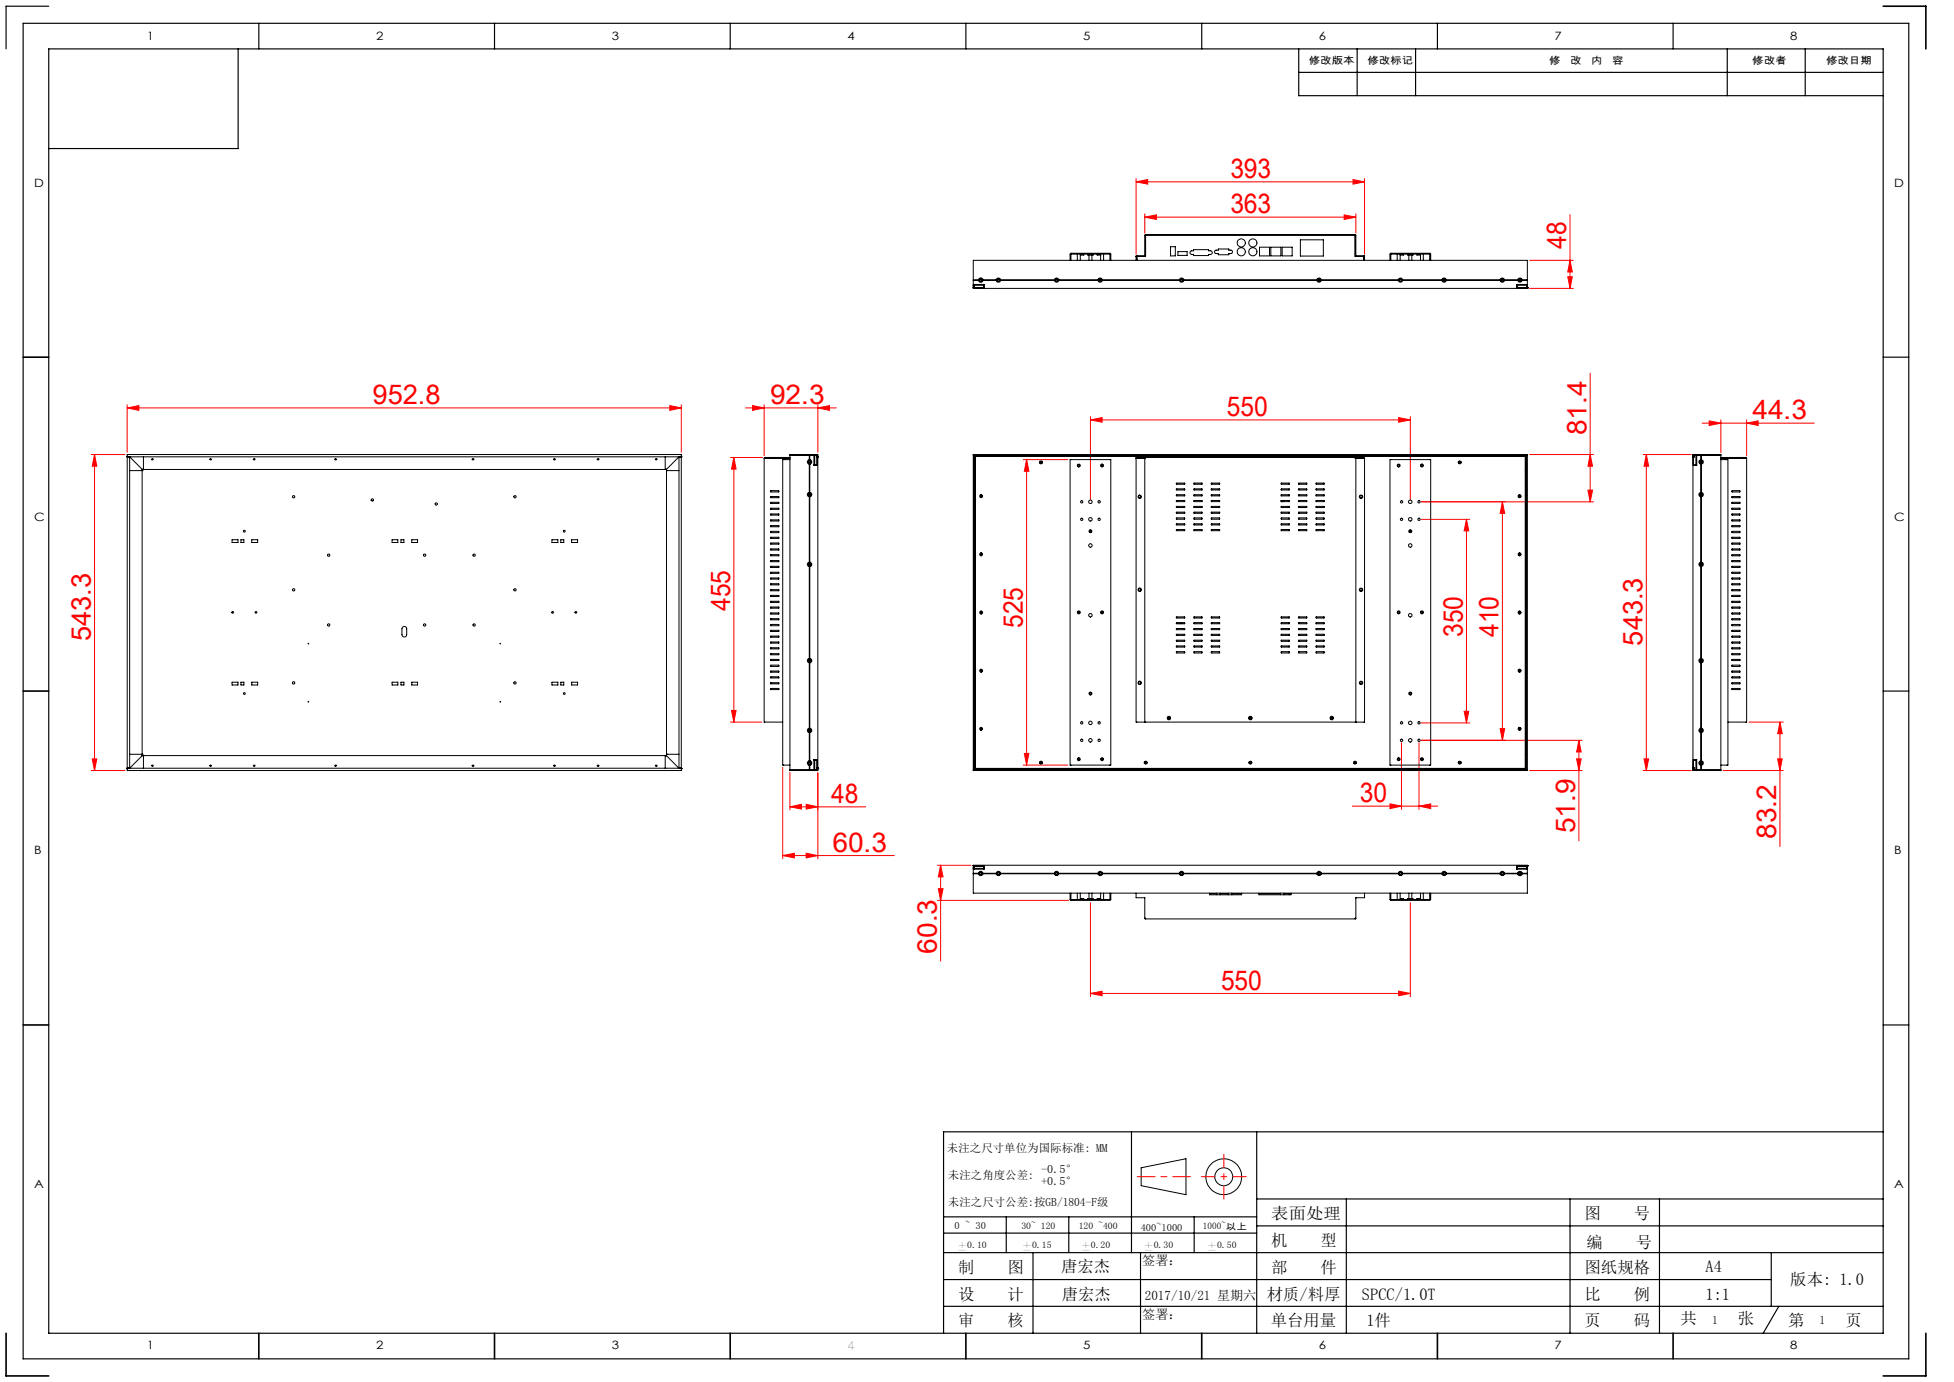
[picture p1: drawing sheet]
<svg xmlns="http://www.w3.org/2000/svg" width="420mm" height="297mm" viewBox="0 0 420 297" stroke-linecap="round" stroke-linejoin="round" font-family="sans-serif">
<defs><g id="words">
<g font-size="5.9" fill="#f00">
<text x="264.5" y="38.2">393</text>
<text x="264.5" y="45.8">363</text>
<text x="336.7" y="53.5" transform="rotate(-90 336.7 53.5)">48</text>
<text x="80.1" y="86.8">952.8</text>
<text x="165.5" y="86.8">92.3</text>
<text x="263.7" y="89.4">550</text>
<text x="341" y="93.5" transform="rotate(-90 341 93.5)">81.4</text>
<text x="376.7" y="90.1">44.3</text>
<text x="156.9" y="131.3" transform="rotate(-90 156.9 131.3)">455</text>
<text x="19.5" y="137.8" transform="rotate(-90 19.5 137.8)">543.3</text>
<text x="219.9" y="134.9" transform="rotate(-90 219.9 134.9)">525</text>
<text x="314.4" y="136.9" transform="rotate(-90 314.4 136.9)">350</text>
<text x="322.1" y="136.9" transform="rotate(-90 322.1 136.9)">410</text>
<text x="353.1" y="138.8" transform="rotate(-90 353.1 138.8)">543.3</text>
<text x="178.7" y="172.5">48</text>
<text x="292.3" y="172.4">30</text>
<text x="338.6" y="179.1" transform="rotate(-90 338.6 179.1)">51.9</text>
<text x="178.9" y="183">60.3</text>
<text x="381.8" y="180.3" transform="rotate(-90 381.8 180.3)">83.2</text>
<text x="201.4" y="204.9" transform="rotate(-90 201.4 204.9)">60.3</text>
<text x="262.4" y="212.7">550</text>
</g>
<g font-size="3.5">
<text x="273.3" y="262">表面处理</text>
<text x="340.6" y="262">图</text>
<text x="351.2" y="262">号</text>
<text x="273.3" y="267.8">机</text>
<text x="283.8" y="267.8">型</text>
<text x="341" y="268.2">编</text>
<text x="351.6" y="268.2">号</text>
<text x="205.9" y="273.5">制</text>
<text x="216.5" y="273.5">图</text>
<text x="228.1" y="273.4">唐宏杰</text>
<text x="273.3" y="273.5">部</text>
<text x="283.8" y="273.5">件</text>
<text x="340.6" y="273.7">图纸规格</text>
<text x="366.6" y="273.3">A4</text>
<text x="205.9" y="279.3">设</text>
<text x="216.5" y="279.3">计</text>
<text x="228.2" y="279.3">唐宏杰</text>
<text x="272.3" y="279.3">材质/料厚</text>
<text x="292.7" y="279.4">SPCC/1.0T</text>
<text x="340.6" y="279.5">比</text>
<text x="351.2" y="279.5">例</text>
<text x="366.6" y="279.4">1:1</text>
<text x="384.8" y="276.2">版本: 1.0</text>
<text x="205.9" y="285.1">审</text>
<text x="216.5" y="285.1">核</text>
<text x="273.1" y="285.1">单台用量</text>
<text x="293.7" y="285.1">1件</text>
<text x="340.6" y="285.1">页</text>
<text x="351.2" y="285.1">码</text>
<text x="361.2" y="284.6">共</text>
<text x="373.5" y="284.6">张</text>
<text x="384.3" y="285.1">第</text>
<text x="396.7" y="285.1">页</text>
</g>
<g font-size="2.8">
<text x="245.5" y="271.9">签署：</text>
<text x="246.1" y="279.3">2017/10/21 星期六</text>
<text x="245.5" y="283.4">签署：</text>
</g>
<g font-size="2.5">
<text x="31.6" y="8.5">1</text>
<text x="80.8" y="8.5">2</text>
<text x="131.5" y="8.5">3</text>
<text x="182.2" y="8.5">4</text>
<text x="232.8" y="8.5">5</text>
<text x="283.5" y="8.5">6</text>
<text x="334.1" y="8.5">7</text>
<text x="384.8" y="8.5">8</text>
<text x="7.3" y="40.1">D</text>
<text x="407.1" y="40.1">D</text>
<text x="7.3" y="111.9">C</text>
<text x="407.1" y="111.9">C</text>
<text x="7.3" y="183.6">B</text>
<text x="407.1" y="183.6">B</text>
<text x="203.5" y="247.6">未注之尺寸单位为国际标准: MM</text>
<text x="7.3" y="255.4">A</text>
<text x="203.7" y="253.4">未注之角度公差:</text>
<text x="223.8" y="252.1">-0.5°</text>
<text x="223.8" y="254.6">+0.5°</text>
<text x="407.1" y="255.4">A</text>
<text x="203.7" y="259.2">未注之尺寸公差:按GB/1804-F级</text>
<text x="368" y="284.6">1</text>
<text x="391.1" y="284.5">1</text>
<text x="31.6" y="290">1</text>
<text x="80.8" y="290">2</text>
<text x="131.5" y="290">3</text>
<text x="182.1" y="290.1">4</text>
<text x="232.8" y="290">5</text>
<text x="283.5" y="290">6</text>
<text x="334.1" y="290">7</text>
<text x="384.8" y="290">8</text>
</g>
<g font-size="2.1">
<text x="281.3" y="13.7">修改版本</text>
<text x="293.9" y="13.7">修改标记</text>
<text x="333" y="13.7">修</text>
<text x="337.5" y="13.7">改</text>
<text x="342" y="13.7">内</text>
<text x="346.5" y="13.7">容</text>
<text x="376.6" y="13.7">修改者</text>
<text x="392.5" y="13.7">修改日期</text>
<text x="205.2" y="264.1">0 ~ 30</text>
<text x="245.2" y="264.6">400~1000</text>
</g>
<g font-size="2">
<text x="205.7" y="268.2">+0.10</text>
<text x="219.5" y="264.1">30~ 120</text>
<text x="219.7" y="268.2">+0.15</text>
<text x="231.9" y="264.1">120 ~400</text>
<text x="232.3" y="268.2">+0.20</text>
<text x="245.8" y="268.2">+0.30</text>
<text x="258.6" y="264.1">1000~以上</text>
<text x="259.4" y="268.2">+0.50</text>
</g>
</g></defs>
<g fill="none" stroke="#000" stroke-width=".21">
<path d="M245.3 251l9.6-2v7.7l-9.6-1.9z"/>
<circle cx="263" cy="252.9" r="1.92"/>
<circle cx="263.1" cy="252.9" r="3.8"/>
</g>
<g fill="none" stroke="#f00" stroke-width=".21">
<path d="M244.2 39.1l2.5-.5v1zM244.2 38.4v16.2M244.2 39.1h49.1M290.8 38.6l2.5 .5-2.5 .5zM293.3 38.4v16.2M246.1 46.7l2.5-.5v1zM246.1 46v4.1M246.1 46.7h45.3M288.9 46.2l2.5 .5-2.5 .5zM291.4 46v4.1M328.8 55.9h9.4M337 59.5h1l-.5 2.5z"/>
<path d="M337.5 55.9l.5 2.6h-1zM337.5 46.1v15.9M328.8 62h9.4M19.6 97.7h7.2M20.3 97.7l.5 2.5h-1zM20.3 97.7v67.9M27.3 87.7l2.5-.5v1zM27.3 87.7h119.1M27.3 87v10.2M144 87.2l2.4 .5-2.4 .5zM146.4 87v10.2M157 98.3h6.9"/>
<path d="M157.7 98.3l.5 2.5h-1zM157.7 98.3v56.9M160.2 87.7h19.6M161.7 87.2l2.6 .5-2.6 .5zM164.3 87v11M175.8 87.7l2.5-.5v1zM175.8 87v10.2M220 98.8h9.5M220.7 98.8l.5 2.5h-1zM220.7 98.8v65.6M234.4 90.2l2.5-.5v1zM234.4 89.5v17.8"/>
<path d="M234.4 90.2h68.7M300.6 89.7l2.5 .5-2.5 .5zM303.1 89.5v17.8M328.8 97.7h13.7M341.8 97.7l.5 2.5h-1zM341.8 80.2v27.6M353.2 97.7h10.3M353.9 97.7l.5 2.5h-1zM353.9 97.7v67.9M365.9 90.9h24.1M367.4 90.4l2.5 .5-2.5 .5zM369.9 90.2v7.1"/>
<path d="M375.4 90.9l2.5-.5v1zM375.4 90.2v7.8M305.5 107.8h37M305.5 111.6h10.4M315.2 111.6l.5 2.5h-1zM315.2 111.6v43.8M322.9 107.8l.5 2.5h-1zM322.9 107.8v51.3M341.3 105.3h1l-.5 2.5zM157 155.2h6.8M157.2 152.7h1l-.5 2.5zM301.2 159.6v14.4"/>
<path d="M305 159.6v14.4M305.5 159.1h34.6M305.5 155.4h10.4M314.7 152.9h1l-.5 2.5zM322.4 156.6h1l-.5 2.5zM339.4 159.1l.5 2.5h-1zM339.4 159.1v21.6M375.9 155.2h7.4M382.6 155.2l.5 2.5h-1zM382.6 155.2v26.7M19.6 165.6h7.2M19.8 163.1h1l-.5 2.5z"/>
<path d="M168.2 164.9v19.7M169.8 173.4l2.5-.5v1zM169.8 166v8.1M169.8 173.4h16.3M173.3 172.9l2.5 .5-2.5 .5zM175.8 166.1v18.5M220 164.4h9.5M220.2 161.9h1l-.5 2.5zM290.7 173.2h18.3M298.8 172.8l2.4 .4-2.4 .6zM305 173.2l2.5-.4v1zM328.8 165.6h11.3"/>
<path d="M338.9 163.1h1l-.5 2.5zM353.2 165.6h10.3M353.4 163.1h1l-.5 2.5zM370.4 165.6h12.9M382.1 163.1h1l-.5 2.5zM168.2 183.9l2.5-.5v1zM168.2 183.9h24M173.3 183.4l2.5 .5-2.5 .5zM201.5 193.5h28.2M201.5 185.9h7.2M201.7 191h1l-.5 2.5zM202.2 185.9l.5 2.6h-1z"/>
<path d="M202.2 185.9v20.6M234.4 194v20.2M303.1 194v20.2M234.4 213.5l2.5-.5v1zM234.4 213.5h68.7M300.6 213l2.5 .5-2.5 .5z"/>
</g>
<g fill="none" stroke="#000" stroke-width=".25">
<path d="M5 5h405.3v287h-405.3zM10.5 1.3h-9.2v9.2M10.5 10.5h394.3v276h-394.3zM51.2 10.5v21.4h-40.7M55.6 5v5.5M106.3 5v5.5M157 5v5.5M207.6 5v5.5M258.3 5v5.5M279.2 15.6h125.6M279.2 10.5v10.1h125.6M291.7 10.5v10.1"/>
<path d="M304.3 10.5v10.1M309 5v5.5M359.6 5v5.5M371.3 10.5v10.1M388 10.5v10.1M404.8 76.8h5.5M404.8 148.5h5.5M404.8 220.3h5.5M243.2 243.2v26M270.1 243.2v43.3M270.1 257.7h134.7M289.4 257.7v28.8"/>
<path d="M337.5 257.7v28.8M356.7 257.7v28.8M404.8 243.2h-202v43.3M202.8 269.2h202M202.8 275h177.9M202.8 261.5h67.3M202.8 265h67.3M216.3 261.5v7.7M222 269.2v17.3M229.7 261.5v7.7M245.1 269.2v17.3M256.7 261.5v7.7"/>
<path d="M270.1 263.5h134.7M380.7 269.2v11.5M202.8 280.7h202M382.3 280.7l-3.3 5.8"/>
</g>
<g fill="none" stroke="#000" stroke-width=".35">
<path d="M404.8 1.3h9.1v9.2M5 76.8h5.5M5 148.5h5.5M5 220.3h5.5M1.3 286.5v9.2h9.2M55.6 286.5v5.5M106.3 286.5v5.5M157 286.5v5.5M207.6 286.5v5.5M258.3 286.5v5.5M309 286.5v5.5M359.6 286.5v5.5"/>
<path d="M413.9 286.5v9.2h-9.1"/>
</g>
<path d="M263.1 248.1v9.6M267.9 252.9h-9.7" fill="none" stroke="#f00" stroke-width=".21" stroke-dasharray="30.5 1.3 1.3 1.3" stroke-dashoffset="27.6"/>
<path d="M244.5 252.9h11.4" fill="none" stroke="#f00" stroke-width=".21" stroke-dasharray="30.5 1.3 1.3 1.3" stroke-dashoffset="26.7"/>
<g fill="#f00">
<path d="M234.4 213.5l2.5-.5v1zM300.6 213l2.5 .5-2.5 .5z"/>
<path d="M305 173.2l2.5-.4v1zM298.8 172.8l2.4 .4-2.4 .6z"/>
<path d="M300.6 89.7l2.5 .5-2.5 .5zM234.4 90.2l2.5-.5v1z"/>
<path d="M375.4 90.9l2.5-.5v1zM367.4 90.4l2.5 .5-2.5 .5zM175.8 87.7l2.5-.5v1zM161.7 87.2l2.6 .5-2.6 .5z"/>
<path d="M169.8 173.4l2.5-.5v1zM173.3 172.9l2.5 .5-2.5 .5z"/>
<path d="M27.3 87.7l2.5-.5v1zM144 87.2l2.4 .5-2.4 .5z"/>
<path d="M288.9 46.2l2.5 .5-2.5 .5zM246.1 46.7l2.5-.5v1zM290.8 38.6l2.5 .5-2.5 .5zM244.2 39.1l2.5-.5v1z"/>
<path d="M173.3 183.4l2.5 .5-2.5 .5zM168.2 183.9l2.5-.5v1z"/>
<path d="M341.3 105.3h1l-.5 2.5zM341.8 97.7l.5 2.5h-1z"/>
<path d="M220.2 161.9h1l-.5 2.5zM220.7 98.8l.5 2.5h-1z"/>
<path d="M201.7 191h1l-.5 2.5zM202.2 185.9l.5 2.6h-1z"/>
<path d="M322.9 107.8l.5 2.5h-1zM322.4 156.6h1l-.5 2.5zM315.2 111.6l.5 2.5h-1zM314.7 152.9h1l-.5 2.5zM339.4 159.1l.5 2.5h-1zM338.9 163.1h1l-.5 2.5z"/>
<path d="M382.6 155.2l.5 2.5h-1zM382.1 163.1h1l-.5 2.5zM157.7 98.3l.5 2.5h-1zM157.2 152.7h1l-.5 2.5z"/>
<path d="M353.9 97.7l.5 2.5h-1zM353.4 163.1h1l-.5 2.5z"/>
<path d="M20.3 97.7l.5 2.5h-1zM19.8 163.1h1l-.5 2.5z"/>
<path d="M337.5 55.9l.5 2.6h-1zM337 59.5h1l-.5 2.5z"/>
</g>
<g fill="none" stroke="#000" stroke-width=".21">
<path d="M214.4 59.9h.4M226.9 59.9h.4M230 55.9v-1.3l.2-.2h8.4l.2 .2v1.3M230.2 55.9v-1.3h8.3l.1 1.3M231.6 54.6v1.3M232.2 54.6v1.3M232.9 54.6v.2h-.7M233.8 54.6v.2h1.1v-.2M234.1 54.8v1.1M234.7 54.8v1.1M235.8 54.6v.2h.8M236.3 59.9h.4"/>
<path d="M236.6 54.6v1.3M237.2 54.6v1.3M244.2 55.9v-.9h1.9v-4.6h45.3v4.6h1.9v.9M244.4 55.1v.8M244.4 55.1l-.1 .8M244.4 55l-.2 .2M246.2 55l-.2 .1M246.2 50.5h.1M246.2 50.6v4.5h-1.8M246.2 50.6h45.1M246.2 50.5v.2M246.2 50.5v.1"/>
<path d="M251.6 53h1v2h-1zM253.2 54.1h2v.8h-2zM253.8 59.9h.4M255.9 54l.6-.1v-.2h3.3v.2h.4a.39 .39 0 0 1 .4 .4 .39 .39 0 0 1-.4 .4h-.4v.2h-3.3v-.2l-.6-.1-.1-.2zM261.1 53.9l.2-.1h.6v-.3h2.2v.3h.4a.37 .37 0 0 1 .4 .3 .37 .37 0 0 1-.4 .4h-.4v.2h-2.2v-.2l-.8-.2zM270.7 53.1h2.2v1.9h-2.2zM273.2 53.1h2.1v1.9h-2.1zM275.6 53.1h2.1v1.9h-2.1zM279.5 51.5h4.9v3.5h-4.9zM283.4 59.9h.3M291.3 50.5v4.6h1.9v.8M291.3 50.5v.1"/>
<path d="M291.3 50.6v4.4l.2 .1M293.1 55.1v.8M293.2 55l.1 .2M298.8 55.9v-1.3l.1-.2h8.5l.1 .2v1.3M298.9 55.9v-1.3h8.4v1.3M300.3 54.6v1.3M300.8 59.9h.4M301 54.6v1.3M301.7 54.6v.2h-.7M302.6 54.6v.2h1.1v-.2M302.8 54.8v1.1M303.5 54.8v1.1"/>
<path d="M304.6 54.6v.2h.7M305.3 54.6v1.3M305.9 54.6v1.3M310.2 59.9h.4M322.7 59.9h.4M209.2 61.8h.1M209.2 60.1v.2M209.2 60.1v-4.2h119.1v4.2M209.2 60.3v1.7h119.1v-1.7M209.2 61.5h.2v.3M209.2 60.1h1.1M209.2 60.3h1.2"/>
<path d="M209.2 61.1h2.3v.8l-2.3-.1M209.3 61.5v.3M209.3 61.1v.1M209.4 61.1l-.2 .2h2.2M210.3 60.3a.48 .48 0 0 0 .5 .4 .48 .48 0 0 0 .5-.4M210.3 60.1h.1M210.3 60.1a.48 .48 0 0 1 .5-.4 .48 .48 0 0 1 .5 .4M210.4 60.1v.2M210.4 60.3h.1M210.5 60.3a.32 .32 0 0 0 .3 .2 .32 .32 0 0 0 .3-.2M210.5 60.1a.32 .32 0 0 1 .3-.2 .32 .32 0 0 1 .3 .2M210.5 60.1v.2"/>
<path d="M210.5 60.1h-.1M210.5 60.1h.1M211.1 60.1v.2M211.1 60.1h.1M211.2 60.1v.2M211.2 60.1h2.9M211.2 60.3h3M211.2 60.3h-.1M211.4 61.2v.6M211.4 61.5h.1M214.1 60.1h.1M214.1 60.3a.46 .46 0 0 0 .5 .3 .46 .46 0 0 0 .5-.3"/>
<path d="M214.1 60.1a.46 .46 0 0 1 .5-.3 .46 .46 0 0 1 .5 .3M214.2 60.1v.2M214.2 60.3h.1M214.3 60.3a.32 .32 0 0 0 .3 .2 .32 .32 0 0 0 .3-.2M214.3 60.1a.32 .32 0 0 1 .3-.2 .32 .32 0 0 1 .3 .2M214.3 60.1h.1M214.3 60.1v.2M214.3 60.1h-.1M214.6 60.5h.1M214.9 60.1v.2M214.9 60.1h.1M215 60.1v.2"/>
<path d="M215 60.1h11.7M215 60.3h11.7M215 60.3h-.1M226.7 60.3h.1M226.7 60.3a.46 .46 0 0 0 .4 .3 .46 .46 0 0 0 .5-.3M226.7 60.1a.46 .46 0 0 1 .4-.3 .46 .46 0 0 1 .5 .3M226.7 60.1v.2M226.8 60.3a.32 .32 0 0 0 .3 .2 .32 .32 0 0 0 .3-.2M226.8 60.1a.32 .32 0 0 1 .3-.2 .32 .32 0 0 1 .3 .2M226.8 60.1h.1M226.8 60.1v.2M226.8 60.1h-.1"/>
<path d="M227 60.5h.2M227.4 60.1v.2M227.4 60.1h.1M227.5 60.3h.1M227.5 60.1v.2M227.5 60.1h8.5M227.5 60.3h-.1M227.6 60.3h8.4M236 60.3a.46 .46 0 0 0 .5 .3 .46 .46 0 0 0 .4-.3M236 60.1h.1M236 60.1a.46 .46 0 0 1 .5-.3 .46 .46 0 0 1 .4 .3M236 60.1v.2"/>
<path d="M236 60.3h.2M236.2 60.3a.32 .32 0 0 0 .3 .2 .32 .32 0 0 0 .3-.2M236.2 60.1a.32 .32 0 0 1 .3-.2 .32 .32 0 0 1 .3 .2M236.2 60.1h.1M236.2 60.1v.2M236.2 60.1h-.2M236.4 60.5h.1M236.8 60.1v.2M236.8 60.1h.1M236.9 60.1v.2M236.9 60.1h.1M236.9 60.3h16.6"/>
<path d="M236.9 60.3h-.1M236.9 60.1h16.6M253.5 60.3a.46 .46 0 0 0 .5 .3 .46 .46 0 0 0 .4-.3M253.5 60.1h.1M253.5 60.1a.46 .46 0 0 1 .5-.3 .46 .46 0 0 1 .4 .3M253.5 60.1v.2M253.5 60.3h.2M253.7 60.3a.32 .32 0 0 0 .3 .2 .32 .32 0 0 0 .3-.2M253.7 60.1a.32 .32 0 0 1 .3-.2 .32 .32 0 0 1 .3 .2M253.7 60.1h.1M253.7 60.1v.2M253.7 60.1h-.2"/>
<path d="M253.9 60.5h.1M254.3 60.1v.2M254.3 60.1h.1M254.4 60.1v.2M254.4 60.1h.1M254.4 60.3h28.7M254.4 60.3h-.1M254.4 60.1h28.7M283.1 60.3a.46 .46 0 0 0 .4 .3 .46 .46 0 0 0 .5-.3M283.1 60.1a.46 .46 0 0 1 .4-.3 .46 .46 0 0 1 .5 .3M283.1 60.1v.2M283.1 60.3h.1"/>
<path d="M283.2 60.3a.29 .29 0 0 0 .3 .2 .29 .29 0 0 0 .3-.2M283.2 60.1a.29 .29 0 0 1 .3-.2 .29 .29 0 0 1 .3 .2M283.2 60.1v.2M283.2 60.1h-.1M283.5 60.5h.1M283.8 60.1h.1M283.8 60.1h.2M283.8 60.1v.2M284 60.1v.2M284 60.1h16.6M284 60.3h16.6M284 60.3h-.2"/>
<path d="M300.6 60.3a.46 .46 0 0 0 .4 .3 .46 .46 0 0 0 .5-.3M300.6 60.1a.46 .46 0 0 1 .4-.3 .46 .46 0 0 1 .5 .3M300.6 60.1v.2M300.6 60.3h.1M300.7 60.3a.29 .29 0 0 0 .3 .2 .29 .29 0 0 0 .3-.2M300.7 60.1a.29 .29 0 0 1 .3-.2 .29 .29 0 0 1 .3 .2M300.7 60.1v.2M300.7 60.1h-.1M301 60.5h.1M301.3 60.1v.2M301.3 60.1h.1M301.4 60.1v.2"/>
<path d="M301.4 60.1h8.6M301.4 60.3h8.6M301.4 60.3h-.1M310 60.3a.46 .46 0 0 0 .4 .3 .46 .46 0 0 0 .5-.3M310 60.1a.46 .46 0 0 1 .4-.3 .46 .46 0 0 1 .5 .3M310 60.1v.2M310 60.3h.1M310.1 60.3a.32 .32 0 0 0 .3 .2 .32 .32 0 0 0 .3-.2M310.1 60.1a.32 .32 0 0 1 .3-.2 .32 .32 0 0 1 .3 .2M310.1 60.1h.1M310.1 60.1v.2M310.1 60.1h-.1"/>
<path d="M310.4 60.5h.1M310.7 60.1h.1M310.7 60.1v.2M310.8 60.1v.2M310.8 60.1h11.6M310.8 60.3h11.7M310.8 60.3h-.1M322.4 60.3a.46 .46 0 0 0 .5 .3 .46 .46 0 0 0 .5-.3M322.4 60.1h.1M322.4 60.1a.46 .46 0 0 1 .5-.3 .46 .46 0 0 1 .5 .3M322.5 60.1v.2M322.5 60.3h.1"/>
<path d="M322.6 60.3a.32 .32 0 0 0 .3 .2 .32 .32 0 0 0 .3-.2M322.6 60.1a.32 .32 0 0 1 .3-.2 .32 .32 0 0 1 .3 .2M322.6 60.1v.2M322.6 60.1h-.1M322.9 60.5h.1M323.2 60.1v.2M323.2 60.1h.1M323.3 60.1v.2M323.3 60.1h3M323.3 60.3h3M323.3 60.3h-.1M326 61.5h.1"/>
<path d="M326.1 61.2v.6M326.2 60.3a.46 .46 0 0 0 .5 .3 .46 .46 0 0 0 .5-.3M326.2 60.1a.46 .46 0 0 1 .5-.3 .46 .46 0 0 1 .5 .3M326.3 60.1v.2M326.3 60.3h.1M326.4 60.3a.29 .29 0 0 0 .3 .2 .29 .29 0 0 0 .3-.2M326.4 60.1a.29 .29 0 0 1 .3-.2 .29 .29 0 0 1 .3 .2M326.4 60.1v.2M326.4 60.1h-.1M327 60.1v.2M327 60.1h.1M327.1 60.1v.2"/>
<path d="M327.1 60.1h1.2M327.1 60.3h1.2M327.1 60.3h-.1M328.1 61.1l.2 .2h-2.2M328.2 61.1v.1M328.2 61.5v.3M328.3 61.8h.1M328.3 60.1v.2M328.3 61.5h-.2v.3M328.3 61.1l-2.3 .1v.7l2.3-.1M27.3 98.2h.6v66.8h-.6M27.3 98v.1"/>
<path d="M27.3 98.2h.1M27.3 97.7h119.1v67.9h-119.1zM27.3 98.2h119.1M27.4 98.2h.1M27.7 98.2h.1M27.8 98.2h.1M27.9 98.2l2.7 2.7M30.8 98.2v2.7M32.6 98.7l.3-.1a.18 .18 0 0 1-.2 .3 .17 .17 0 0 1-.1-.2zM54.4 98.7l.4-.1a.18 .18 0 0 1-.2 .3 .17 .17 0 0 1-.2-.2zM71.9 98.7l.3-.1a.17 .17 0 0 1-.1 .3 .17 .17 0 0 1-.2-.2zM143 98.2v2.7"/>
<path d="M145.9 98.2l-2.6 2.7M146 98.2h.1M146.1 98.2h.1M146.2 98.2h.1M146.4 98.2h.1M146.4 98.2h-.5v66.8h.5M146.4 98v.1M164.3 98.5v56.7h3.9M164.3 98.5h.1M164.4 98.3l-.1 .2M164.4 98.5h.1M164.4 98.3h5.4"/>
<path d="M164.4 98.5h5.4M164.4 98.5h4.4M164.4 98.3v.2M168.8 98.5h.1M168.8 98.5h1M168.8 98.3v.5M169.8 98.8h-1.6v65.6h1.6M169.8 97.8h5.1M173.9 99a.32 .32 0 0 0-.2 .3 .32 .32 0 0 0 .2 .3M173.9 99h.1M173.9 99.6h.1M173.9 99.6l.1 .1"/>
<path d="M174 99.7v.1M174 98.8a.48 .48 0 0 0-.5 .5 .48 .48 0 0 0 .5 .5M174 99.7h.1M174 98.8h.1M174 99.6h.1M174 99h.1M174 97.8v1M174 99.8v6M174 98.8l-.1 .2M174.1 98.8a.48 .48 0 0 1 .4 .5 .48 .48 0 0 1-.4 .5M174.1 97.8v1M174.1 99.7v6.2"/>
<path d="M174.1 98.8v.2M174.1 99a.32 .32 0 0 1 .2 .3 .32 .32 0 0 1-.2 .3M174.1 99.6v.1M174.9 97.7v2.3h.8l-.1-2.3M174.9 97.9l.2-.2v2.2M175 99.9h.6M175 97.8h-.1M175.3 97.7v.2h.3M175.3 97.8h.4M175.3 99.9v.1M175.6 98.2h.1M175.7 98.2h.1"/>
<path d="M175.7 98.2l.1-.5h-6v67.9h6v-.4M175.7 98.1v.1M175.7 98v.1M175.7 98.1h.1M175.7 98.2v66.8M209.2 97.8h119.1M209.2 97.7h119.1v67.9h-119.1zM209.4 97.8v67.7M209.4 97.9h.1M209.5 98h118.5v67.3h-118.5zM209.7 98.1h118.1v67h-118.1zM212.7 97.9v.2"/>
<path d="M223.4 99.3h.2M223.4 99.4h.2M223.6 99.3v.1M223.6 99.4h.3M223.6 99.3l.1-.1 .2 .1M223.9 99.3v.1M223.9 99.3h.1M223.9 99.4h.1M230 98.8h8.8v65.6h-8.8zM244.2 98.5h2M246.1 98.3v56.9M246.2 98.3v.2h-2"/>
<path d="M291.3 98.3v.2h2M291.3 98.5h2M291.4 98.3v56.9M298.8 98.8h8.7v65.6h-8.7zM313.4 99.3h.1M313.4 99.4h.1M313.5 99.3v.1M313.5 99.4h.4M313.5 99.3l.2-.1 .2 .1M313.9 99.3v.1M313.9 99.3h.2M313.9 99.4h.2"/>
<path d="M324.8 97.9v.2M328 97.9h.1M328.1 97.8v67.7M364 98.2h.1M364 98.2l-.1-.5h6v67.9h-6v-.4M364 97.7v.5M364 97.8h.3M364 98.2v66.8M364 97.7v.1M364 99.9h.7v.1M364.3 97.7v.2h-.3v2.1M364.3 99.9v.1"/>
<path d="M364.6 97.8h.2M364.7 97.8h5.2M364.7 97.7v2.3h-.7v-1.8M364.7 97.9l-.2-.2v2.2M365.5 99a.32 .32 0 0 0-.2 .3 .32 .32 0 0 0 .2 .3M365.5 99.6l.1 .1M365.5 99h.1M365.5 99.6h.1M365.6 99.7v.1M365.6 99.7h.1M365.6 98.8a.48 .48 0 0 0-.4 .5 .48 .48 0 0 0 .4 .5M365.6 98.8h.1"/>
<path d="M365.6 99h.2M365.6 99.6h.2M365.6 97.8v1M365.6 99.8v6M365.6 98.8l-.1 .2M365.7 98.8a.48 .48 0 0 1 .4 .5 .48 .48 0 0 1-.4 .5M365.7 97.8v1M365.7 99.7v6.2M365.7 98.8l.1 .2M365.8 99a.34 .34 0 0 1 0 .6M365.8 99.6l-.1 .1M369.9 98.8h1.5v65.6h-1.5"/>
<path d="M369.9 98.5h5.5M369.9 98.3h5.3M369.9 98.5h5.3M370.8 98.3v.5M375.2 98.5h.1M375.2 98.3l.2 .2M375.2 98.3v.2M375.4 98.5v56.7h-4M27.9 101.1h2.7M30.6 101.1h.1M30.6 100.9v61.5M30.6 100.9h.2"/>
<path d="M30.8 100.9h.1M30.8 100.9h112.2M49.9 116h1.3v.6h-1.3zM51.8 116h.6v.6h-.6zM54.1 116h1.3v.6h-1.3zM79.8 107.6h.5M84.3 116h1.2v.6h-1.2zM86.2 116h.6v.6h-.6zM88.5 116h1.2v.6h-1.2zM118.6 116h1.3v.6h-1.3zM120.5 116h.7v.6h-.7zM122.9 116h1.2v.6h-1.2z"/>
<path d="M143 100.9h.1M143 100.9h.3M143.3 101.1h.1M143.3 101.1h2.6M143.3 100.9v61.5M165.6 119.3l1.7-.1 .2 .2h-1.8zM165.6 118h1.8l.1 .1-1.8 .1zM165.6 115.5h1.8l.1 .1-1.8 .1zM165.6 114.3l1.7-.1 .2 .2-1.8 .1zM165.6 113h1.8l.1 .1-1.8 .1zM165.6 111.8l1.8-.1 .1 .2-1.8 .1zM165.6 106.8l1.8-.1 .1 .2-1.8 .1z"/>
<path d="M165.6 105.5l1.7-.1 .2 .2-1.8 .1zM165.6 116.7h1.7l.2 .2h-1.8zM165.6 110.5h1.8l.1 .1-1.8 .1zM165.6 109.3l1.8-.1 .1 .2-1.8 .1zM165.6 108l1.7-.1 .2 .2-1.8 .1zM173.9 106a.29 .29 0 0 0-.2 .3 .29 .29 0 0 0 .2 .3M173.9 106.6l.1 .1M173.9 106.6h.1M174 105.9h.1M174 105.8v.1M174 105.8a.46 .46 0 0 0-.5 .5 .46 .46 0 0 0 .5 .4M174 106.7h.1"/>
<path d="M174 106h.1M174 106.1h.1M174 106.4h.1M174 106.1v.3M174 106v.1M174 106.4v.2M174 106.7v14.2M174 105.9l-.1 .1M174 106h-.1M174.1 105.8a.46 .46 0 0 1 .4 .5 .46 .46 0 0 1-.4 .4M174.1 106.7h.1M174.1 106.1v.3"/>
<path d="M174.1 106v.1M174.1 106.4v.2M174.1 106.7v14.2M174.1 105.9v.1M174.1 106a.29 .29 0 0 1 .2 .3 .29 .29 0 0 1-.2 .3M174.1 106.6h-.1M174.1 106.6v.1M209.4 101.1h.3M210.8 106.5h.2M210.8 119.3h.2M210.8 106.8h.2M210.8 119h.2"/>
<path d="M210.8 106.5v.3M210.8 119v.3M210.8 106.3v.2M210.8 106.8v.1M210.8 118.8v.2M210.8 119.3v.1M211 106.5v.3M211 119v.3M211 106.3v.2M211 106.8v.1M211 118.8v.2M211 119.3v.1"/>
<path d="M252.8 103.9h1.9l-.1 .2h-1.7zM252.8 106.4h1.9l-.1 .2h-1.7zM252.8 108.9h1.9l-.1 .2h-1.7zM252.8 111.4l.1-.1h1.7l.1 .1-.1 .2h-1.7zM252.8 112.7h1.9l-.1 .1h-1.7zM252.8 105.1h1.8l.1 .1-1.8 .1zM252.8 110.1h1.8l.1 .1-1.8 .1zM252.9 107.6h1.7l.1 .1-1.8 .1zM252.9 113.8h1.7l.1 .1-1.8 .1zM256.6 112.6h1.8v.1l-1.8 .1zM256.6 110.1h1.8v.1l-1.8 .1zM256.6 107.6h1.8v.1l-1.8 .1z"/>
<path d="M256.6 106.4l1.8-.1v.2l-1.8 .1zM256.6 105.1h1.7l.1 .1-1.8 .1zM256.6 103.9l1.8-.1v.2l-1.8 .1zM256.6 113.8h1.7l.1 .2h-1.8zM256.6 108.8h1.8v.2l-1.7 .1zM256.7 111.3h1.6l.1 .2-1.7 .1zM260.3 105.1h1.8l.1 .1-1.8 .1zM260.3 103.9l1.8-.1 .1 .2-1.8 .1zM260.3 106.4l1.8-.1 .1 .2-1.8 .1zM260.3 107.6h1.8l.1 .1-1.8 .1zM260.3 111.4l1.8-.1 .1 .2-1.7 .1zM260.3 112.6h1.8l.1 .1-1.8 .1z"/>
<path d="M260.3 113.8h1.8l.1 .2h-1.8zM260.4 108.8h1.7l.1 .2-1.7 .1-.2-.1zM260.4 110.1h1.7l.1 .1-1.8 .1zM275.3 113.8h1.8l.1 .2h-1.8zM275.3 111.4l1.8-.1 .1 .2-1.8 .1zM275.3 106.4l1.8-.1 .1 .2-1.8 .1zM275.3 103.9l1.8-.1 .1 .2-1.8 .1zM275.3 105.1h1.8l.1 .1-1.8 .1zM275.3 107.6h1.8l.1 .1-1.8 .1zM275.3 112.6h1.8l.1 .1-1.8 .1zM275.4 108.8h1.7l.1 .2-1.8 .1zM275.4 110.1h1.7l.1 .1-1.8 .1z"/>
<path d="M275.4 107.6l.2 .1 .2-.1M276 107.6l-.3 .2-.4-.1M279.1 112.6l1.9 .1-.1 .1h-1.7zM279.1 110.1h1.8l.1 .1-1.8 .1zM279.1 107.6h1.8l.1 .1-1.8 .1zM279.1 105.1h1.7l.2 .1-1.8 .1zM279.1 103.9h1.9l-.1 .2h-1.7zM279.1 106.4h1.9l-.1 .2h-1.7zM279.1 111.4l1.7-.1 .2 .1-.2 .2h-1.6zM279.1 113.8h1.7l.2 .1-1.8 .1zM279.2 108.8l1.8 .1-.2 .2h-1.6zM282.8 108.9l1.8-.1 .1 .2-1.8 .1z"/>
<path d="M282.8 103.9l1.8-.1 .1 .2-1.8 .1zM282.8 105.1h1.8l.1 .1-1.8 .1zM282.8 110.1h1.8l.1 .1-1.8 .1zM282.9 113.8h1.7l.1 .2h-1.8zM282.9 106.4l1.7-.1 .1 .2-1.8 .1zM282.9 107.6h1.7l.1 .1-1.8 .1zM282.9 112.6h1.7l.1 .1-1.8 .1zM282.9 111.3h1.7l.1 .2-1.8 .1zM326.6 106.5h.1M326.6 106.8h.1M326.6 119h.1M326.6 119.3h.1"/>
<path d="M326.6 106.5v.3M326.6 119v.3M326.6 106.3v.2M326.6 106.8v.1M326.6 118.8v.2M326.6 119.3v.1M326.7 106.5v.3M326.7 119v.3M326.7 106.3v.2M326.7 106.8v.1M326.7 118.8v.2M326.7 119.3v.1"/>
<path d="M327.8 101.1h.3M365.5 106a.29 .29 0 0 0-.2 .3 .29 .29 0 0 0 .2 .3M365.5 106.6l.1 .1M365.5 106.6h.1M365.6 106.7h.1M365.6 105.8v.1M365.6 105.8a.46 .46 0 0 0-.4 .5 .46 .46 0 0 0 .4 .4M365.6 105.9h.1M365.6 106h.2M365.6 106.4h.1M365.6 106.1h.1M365.6 106.1v.3"/>
<path d="M365.6 106v.1M365.6 106.4v.2M365.6 106.7v14.2M365.6 105.9l-.1 .1M365.6 106h-.1M365.7 106.7h.1M365.7 105.8a.46 .46 0 0 1 .4 .5 .46 .46 0 0 1-.4 .4M365.7 106.1v.3M365.7 106v.1M365.7 106.4v.2M365.7 106.7v14.2M365.7 105.9l.1 .1"/>
<path d="M365.8 106a.31 .31 0 0 1 .1 .3 .31 .31 0 0 1-.1 .3M365.8 106.6h-.2M365.8 106.6l-.1 .1M372.2 119.2h1.7l.2 .2h-1.8zM372.2 118h1.8l.1 .1-1.8 .1zM372.2 116.7h1.7l.2 .2h-1.8zM372.2 115.5h1.8l.1 .1-1.8 .1zM372.2 114.3l1.7-.1 .2 .2-1.8 .1zM372.2 113h1.8l.1 .1-1.8 .1zM372.2 111.8l1.8-.1 .1 .2-1.8 .1zM372.2 110.5h1.8l.1 .1-1.8 .1zM372.2 109.3l1.8-.1 .1 .2-1.8 .1z"/>
<path d="M372.2 108l1.7-.1 .2 .2-1.8 .1zM372.2 106.7h1.8l.1 .2-1.8 .1zM372.2 105.5l1.7-.1 .2 .2-1.8 .1zM66.2 138.3h.2zM86.5 134.8a.51 .51 0 0 1 .6-.1 .51 .51 0 0 1 .3 .4v1.3a.51 .51 0 0 1-.5 .5 .51 .51 0 0 1-.5-.5zM165.6 126.8l1.8-.1 .1 .2-1.8 .1zM165.6 128l1.7-.1 .2 .2-1.8 .1zM165.6 129.3l1.8-.1 .1 .2-1.8 .1zM165.6 130.5h1.8l.1 .1-1.8 .1zM165.6 131.8l1.8-.1 .1 .2-1.8 .1zM165.6 133h1.8l.1 .1-1.8 .1zM165.6 135.5h1.8l.1 .1-1.8 .1z"/>
<path d="M165.6 136.8l1.7-.1 .2 .2h-1.8zM165.6 138h1.8l.1 .1-1.8 .1zM165.6 139.3l1.8-.1 .1 .2h-1.8zM165.6 124.3l1.8-.1 .1 .2-1.8 .1zM165.6 123h1.8l.1 .1-1.8 .1zM165.6 121.8l1.8-.1 .1 .2-1.8 .1zM165.6 120.5h1.8l.1 .1-1.8 .1zM165.6 134.2h1.7l.2 .2-1.8 .1zM165.6 125.5l1.7-.1 .2 .2-1.8 .1zM173.9 121a.32 .32 0 0 0-.2 .3 .32 .32 0 0 0 .2 .3M173.9 121h.1M173.9 121.6h.1"/>
<path d="M173.9 121.6l.1 .1M174 120.9h.1M174 121.7v.1M174 120.8a.48 .48 0 0 0-.5 .5 .48 .48 0 0 0 .5 .5M174 121.7h.1M174 121.6h.1M174 121h.1M174 121.1h.1M174 121.4h.1M174 121.1v.3M174 121v.1M174 121.4v.2"/>
<path d="M174 121.8v19.7M174 120.9l-.1 .1M174.1 120.8a.48 .48 0 0 1 .4 .5 .48 .48 0 0 1-.4 .5M174.1 121.1v.3M174.1 121v.1M174.1 121.4v.2M174.1 121.7v19.8M174.1 120.9v.1M174.1 121a.32 .32 0 0 1 .2 .3 .32 .32 0 0 1-.2 .3M174.1 121.6v.1M210.8 131.8h.2M210.8 131.5h.2"/>
<path d="M210.8 131.5v.3M210.8 131.3v.2M210.8 131.8v.1M211 131.5v.3M211 131.3v.2M211 131.8v.1M252.8 132.7h1.9l-.1 .1h-1.7zM252.8 135.2h1.9l-.1 .1h-1.7zM252.8 137.7h1.9l-.1 .1h-1.7zM252.8 138.9l1.8-.1 .1 .2-1.8 .1zM252.9 133.8h1.7l.1 .1-1.8 .2zM252.9 136.3h1.7l.1 .2-1.8 .1z"/>
<path d="M253.5 134.1h.5M256.6 138.9l1.8-.1v.2l-1.8 .1zM256.6 137.7l1.8-.1v.1l-1.7 .1zM256.6 133.9l1.7-.1 .1 .2-1.8 .1zM256.6 136.3h1.8v.2l-1.8 .1zM256.6 135.1h1.8v.2h-1.8zM256.6 132.6h1.8v.1l-1.8 .1zM260.3 133.8h1.8l.1 .2-1.8 .1zM260.4 132.6h1.7l.1 .1-1.8 .1zM260.4 135.1h1.7l.1 .2h-1.8zM260.4 136.3h1.7l.1 .2-1.8 .1zM260.4 137.6h1.7l.1 .1-1.7 .1z"/>
<path d="M260.4 138.8h1.7l.1 .2-1.8 .1zM275.3 133.8h1.8l.1 .2-1.8 .1zM275.4 138.8h1.7l.1 .2-1.8 .1zM275.4 136.3h1.7l.1 .2-1.8 .1zM275.4 132.6h1.7l.1 .1-1.8 .1zM275.4 135.1h1.7l.1 .2h-1.8zM275.4 137.6h1.7l.1 .1-1.8 .1zM279.1 137.7h1.9l-.2 .1h-1.6zM279.1 133.9l1.7-.1 .2 .1-1.8 .2zM279.1 138.9l1.8-.1 .1 .2-1.8 .1zM279.2 135.1l1.8 .1-.1 .1h-1.7zM279.2 132.6l1.8 .1-.1 .1h-1.7z"/>
<path d="M279.2 136.3h1.7l.1 .2-1.8 .1zM282.8 138.9l1.8-.1 .1 .2-1.8 .1zM282.8 137.7l1.8-.1 .1 .1-1.8 .1zM282.9 136.3h1.7l.1 .2-1.8 .1zM282.9 133.8h1.7l.1 .2-1.8 .1zM282.9 132.6h1.7l.1 .1-1.8 .1zM282.9 135.1h1.7l.1 .2h-1.8zM326.6 131.5h.1M326.6 131.8h.1M326.6 131.5v.3M326.6 131.3v.2M326.6 131.8v.1"/>
<path d="M326.7 131.5v.3M326.7 131.3v.2M326.7 131.8v.1M365.5 121a.32 .32 0 0 0-.2 .3 .32 .32 0 0 0 .2 .3M365.5 121.6l.1 .1M365.5 121h.1M365.5 121.6h.1M365.6 121.7v.1M365.6 121.7h.1M365.6 120.8a.48 .48 0 0 0-.4 .5 .48 .48 0 0 0 .4 .5M365.6 120.9h.1M365.6 121h.2"/>
<path d="M365.6 121.6h.2M365.6 121.4h.1M365.6 121.1h.1M365.6 121.1v.3M365.6 121v.1M365.6 121.4v.2M365.6 121.8v19.7M365.6 120.9l-.1 .1M365.7 120.8a.48 .48 0 0 1 .4 .5 .48 .48 0 0 1-.4 .5M365.7 121.1v.3M365.7 121v.1M365.7 121.4v.2"/>
<path d="M365.7 121.7v19.8M365.7 120.9l.1 .1M365.8 121a.34 .34 0 0 1 0 .6M365.8 121.6l-.1 .1M372.2 126.7h1.8l.1 .2-1.8 .1zM372.2 128l1.7-.1 .2 .2-1.8 .1zM372.2 129.3l1.8-.1 .1 .2-1.8 .1zM372.2 130.5h1.8l.1 .1-1.8 .1zM372.2 131.8l1.8-.1 .1 .2-1.8 .1zM372.2 133h1.8l.1 .1-1.8 .1zM372.2 134.2h1.7l.2 .2-1.8 .1zM372.2 135.5h1.8l.1 .1-1.8 .1z"/>
<path d="M372.2 136.7h1.7l.2 .2h-1.8zM372.2 138h1.8l.1 .1-1.8 .1zM372.2 139.2h1.8l.1 .2h-1.8zM372.2 125.5l1.7-.1 .2 .2-1.8 .1zM372.2 124.2h1.8l.1 .2-1.8 .1zM372.2 123h1.8l.1 .1-1.8 .1zM372.2 121.7h1.8l.1 .2-1.8 .1zM372.2 120.5h1.8l.1 .1-1.8 .1zM49.9 146.6h1.3v.6h-1.3zM51.8 146.6h.6v.6h-.6zM54.1 146.6h1.3v.6h-1.3zM66.2 150.8h.2z"/>
<path d="M84.3 146.6h1.2v.6h-1.2zM86.2 146.6h.6v.6h-.6zM88.5 146.6h1.2v.6h-1.2zM118.6 146.6h1.3v.6h-1.3zM120.5 146.6h.7v.6h-.7zM122.9 146.6h1.2v.6h-1.2zM165.6 140.5h1.8l.1 .1-1.8 .1zM165.6 141.8l1.8-.1 .1 .2-1.8 .1zM165.6 144.3l1.8-.1 .1 .2-1.8 .1zM165.6 146.8l1.8-.1 .1 .2-1.8 .1zM165.6 148h1.8l.1 .1-1.8 .1zM165.6 143l1.7-.1 .2 .2-1.8 .1z"/>
<path d="M165.6 145.5l1.7-.1 .2 .2-1.8 .1zM173.9 141.7a.32 .32 0 0 0-.2 .3 .32 .32 0 0 0 .2 .3M173.9 156.7a.32 .32 0 0 0-.2 .3 .32 .32 0 0 0 .2 .3M173.9 156.7h.1M173.9 141.7h.1M173.9 157.3h.1M173.9 142.3h.1M173.9 142.3l.1 .1M173.9 157.3l.1 .1M174 141.5h.1M174 141.5a.48 .48 0 0 0-.5 .5 .48 .48 0 0 0 .5 .4M174 142.4h.1"/>
<path d="M174 156.5h.1M174 156.5a.48 .48 0 0 0-.5 .5 .48 .48 0 0 0 .5 .4M174 157.4h.1M174 157.3h.1M174 142.3h.1M174 156.7h.1M174 141.7h.1M174 141.8h.1M174 156.8h.1M174 142.1h.1M174 157.1h.1M174 156.8v.3"/>
<path d="M174 141.8v.3M174 141.7v.1M174 142.1v.2M174 142.4v14.1M174 156.7v.1M174 157.1v.2M174 157.4v6.1M174 141.5l-.1 .2M174 156.5l-.1 .2M174.1 141.5h.1M174.1 141.5a.48 .48 0 0 1 .4 .5 .48 .48 0 0 1-.4 .4M174.1 156.5h.1"/>
<path d="M174.1 156.5a.48 .48 0 0 1 .4 .5 .48 .48 0 0 1-.4 .4M174.1 156.8v.3M174.1 141.8v.3M174.1 141.7v.1M174.1 142.1v.2M174.1 142.4v14.1M174.1 156.7v.1M174.1 157.1v.2M174.1 157.4v6.1M174.1 141.5v.2M174.1 156.5v.2M174.1 141.7a.32 .32 0 0 1 .2 .3 .32 .32 0 0 1-.2 .3"/>
<path d="M174.1 156.7a.32 .32 0 0 1 .2 .3 .32 .32 0 0 1-.2 .3M174.1 142.3v.1M174.1 157.3v.1M210.8 156.8h.2M210.8 156.5h.2M210.8 144.3h.2M210.8 144h.2M210.8 156.5v.3M210.8 144v.3M210.8 143.8v.2M210.8 144.3v.1M210.8 156.3v.2"/>
<path d="M210.8 156.8v.1M211 156.5v.3M211 144v.3M211 143.8v.2M211 144.3v.1M211 156.3v.2M211 156.8v.1M246.1 155.2h45.3M246.1 155.2h-1.9v-56.9h49.1v56.9h-1.9M252.9 140.1l1.7-.1 .1 .2-.1 .1h-1.7zM256.6 140.1l1.7-.1 .1 .2-1.7 .1zM260.3 140.1l1.8-.1 .1 .2-1.7 .1z"/>
<path d="M275.3 140.1l1.8-.1 .1 .2-1.8 .1zM279.1 140.1l1.7-.1 .2 .2-.2 .1h-1.6zM282.9 140.1l1.7-.1 .1 .2-1.8 .1zM326.6 156.8h.1M326.6 144h.1M326.6 156.5h.1M326.6 144.3h.1M326.6 156.5v.3M326.6 144v.3M326.6 143.8v.2M326.6 144.3v.1M326.6 156.3v.2"/>
<path d="M326.6 156.8v.1M326.7 156.5v.3M326.7 144v.3M326.7 143.8v.2M326.7 144.3v.1M326.7 156.3v.2M326.7 156.8v.1M365.5 156.7a.32 .32 0 0 0-.2 .3 .32 .32 0 0 0 .2 .3M365.5 141.7a.32 .32 0 0 0-.2 .3 .32 .32 0 0 0 .2 .3M365.5 157.3l.1 .1M365.5 142.3l.1 .1M365.5 156.7h.1"/>
<path d="M365.5 141.7h.1M365.5 157.3h.1M365.5 142.3h.1M365.6 157.4h.1M365.6 156.5a.48 .48 0 0 0-.4 .5 .48 .48 0 0 0 .4 .4M365.6 156.5h.1M365.6 142.4h.1M365.6 141.5a.48 .48 0 0 0-.4 .5 .48 .48 0 0 0 .4 .4M365.6 141.5h.1M365.6 156.7h.2M365.6 141.7h.2M365.6 157.3h.2"/>
<path d="M365.6 142.3h.2M365.6 157.1h.1M365.6 142.1h.1M365.6 156.8h.1M365.6 141.8h.1M365.6 141.8v.3M365.6 156.8v.3M365.6 141.7v.1M365.6 142.1v.2M365.6 142.4v14.1M365.6 156.7v.1M365.6 157.1v.2"/>
<path d="M365.6 157.4v6.1M365.6 156.5l-.1 .2M365.6 141.5l-.1 .2M365.7 156.5h.1M365.7 156.5a.48 .48 0 0 1 .4 .5 .48 .48 0 0 1-.4 .4M365.7 141.5h.1M365.7 141.5a.48 .48 0 0 1 .4 .5 .48 .48 0 0 1-.4 .4M365.7 141.8v.3M365.7 156.8v.3M365.7 141.7v.1M365.7 142.1v.2M365.7 142.4v14.1"/>
<path d="M365.7 156.7v.1M365.7 157.1v.2M365.7 157.4v6.1M365.7 156.5l.1 .2M365.7 141.5l.1 .2M365.8 156.7a.34 .34 0 0 1 0 .6M365.8 141.7a.34 .34 0 0 1 0 .6M365.8 157.3l-.1 .1M365.8 142.3l-.1 .1M372.2 140.5h1.8l.1 .1-1.8 .1zM372.2 141.7h1.8l.1 .2-1.8 .1zM372.2 143l1.7-.1 .2 .2-1.8 .1z"/>
<path d="M372.2 144.2h1.8l.1 .2-1.8 .1zM372.2 145.5l1.7-.1 .2 .2-1.8 .1zM372.2 146.8l1.8-.1 .1 .2-1.8 .1zM372.2 148h1.8l.1 .1-1.8 .1zM27.3 165.2h.1M27.3 165.1h.1M27.3 165.1h119.1M27.4 165v.1M27.7 165v.1M27.7 165h.1M27.8 165v.1M27.9 162.1h2.7"/>
<path d="M30.6 162.1h.1M30.6 162.4h112.7M30.6 162.4l-2.7 2.7M30.8 162.4h.1M30.8 162.4v2.7M45.1 164.5l.4 .1h-.4zM119 164.5h.3a.18 .18 0 0 1-.1 .2 .18 .18 0 0 1-.2-.2zM143 162.4h.1M143 162.4v2.7M143.3 162.1h.1M143.3 162.1h2.6M143.3 162.4l2.6 2.7"/>
<path d="M146 165v.1M146.1 165h.1M146.2 165v.1M146.4 165v.1M146.4 165.2h.1M146.4 165.1h.1M169.8 165.5h5.2M173.9 163.7a.32 .32 0 0 0-.2 .3 .32 .32 0 0 0 .2 .3M173.9 163.7h.1M173.9 164.3h.1M173.9 164.3l.1 .1M174 163.5h.1"/>
<path d="M174 163.5a.48 .48 0 0 0-.5 .5 .48 .48 0 0 0 .5 .5M174 164.4h.1M174 164.3h.1M174 163.7h.1M174 164.4v1.1M174 163.5l-.1 .2M174.1 163.5h.1M174.1 163.5a.48 .48 0 0 1 .4 .5 .48 .48 0 0 1-.4 .5M174.1 164.4v1.1M174.1 163.5v.2M174.1 163.7a.32 .32 0 0 1 .2 .3 .32 .32 0 0 1-.2 .3M174.1 164.3v.1"/>
<path d="M174.9 165.6v-2.4h.8v2.4M175 163.4h.6M175.1 163.4v2.2l-.2-.2M175.3 163.2v.2M175.6 165h.1M175.6 165.1h.1M175.6 165.4h-.3v.2M175.7 165h.1M175.7 165.2h.1M175.7 165.1h.1M175.7 165.5h-.4M175.7 165.1l.1 .1"/>
<path d="M175.8 165.2h.1M209.4 165.4h118.7M209.4 162.1h.3M209.4 165.4l-.2 .1M212.7 165.1v.3M223.4 164h.2M223.4 163.8h.2M223.6 163.8v.2M223.6 164l.2 .1 .1-.1M223.6 163.8l.2-.1 .1 .1M223.9 163.8v.2M223.9 164h.1"/>
<path d="M223.9 163.8h.1M246 164h.1M246 163.8h.1M246.1 163.8v.2M246.1 164l.1 .1 .3-.1M246.1 163.8l.1-.1 .3 .1M246.5 163.8v.2M246.5 164h.1M246.5 163.8h.1M268.5 164h.1M268.5 163.8h.1M268.6 163.8v.2"/>
<path d="M268.6 164l.1 .1 .3-.1M268.6 163.8l.1-.1 .3 .1M269 163.8v.2M269 164h.1M269 163.8h.1M290.9 164h.2M290.9 163.8h.2M291.1 163.8v.2M291.1 164l.2 .1 .1-.1M291.1 163.8l.2-.1 .1 .1M291.4 163.8v.2M291.4 164h.2"/>
<path d="M291.4 163.8h.2M313.4 164h.1M313.4 163.8h.1M313.5 163.8v.2M313.5 164l.3 .1 .1-.1M313.5 163.8l.3-.1 .1 .1M313.9 163.8v.2M313.9 164h.2M313.9 163.8h.2M324.8 165.1v.3M327.8 162.1h.3M328 165.4l.3 .1"/>
<path d="M363.9 165.2h.1M364 165h.1M364 165.1l-.1 .1M364 165.1h.1M364 165.5h.3M364 165v-1.8h.7v2.4M364 165.2h.1M364 165.2v.4M364 163.2v2.2h.3v.2M364 165.5v.1M364.3 163.2v.2M364.5 163.4v2.2l.2-.2"/>
<path d="M364.6 165.5h5.3M364.7 163.2v.2h-.7M365.5 163.7a.32 .32 0 0 0-.2 .3 .32 .32 0 0 0 .2 .3M365.5 164.3l.1 .1M365.5 163.7h.1M365.5 164.3h.1M365.6 164.4h.1M365.6 163.5a.48 .48 0 0 0-.4 .5 .48 .48 0 0 0 .4 .5M365.6 163.5h.1M365.6 163.7h.2M365.6 164.3h.2M365.6 165.6h.1"/>
<path d="M365.6 164.4v1.1M365.6 163.5l-.1 .2M365.7 163.5h.1M365.7 163.5a.48 .48 0 0 1 .4 .5 .48 .48 0 0 1-.4 .5M365.7 164.4v1.1M365.7 163.5l.1 .2M365.8 163.7a.34 .34 0 0 1 0 .6M365.8 164.3l-.1 .1M209.2 186.1h.1M209.2 187.7v.1M209.2 187.7v-1.8h119.1v1.8M209.2 187.8v4.1h119.1v-4.1"/>
<path d="M209.2 186.1h2.3v.7h-2.3M209.2 187.8h1.2M209.2 187.7h1.2M209.2 186.1h2.3M209.3 186.1v.3M209.3 186.7v.1M209.4 186.1v.3h-.2M210.4 187.8h.1M210.4 187.7h.1M210.4 187.7v.1M210.4 187.8a.46 .46 0 0 0 .4 .4 .46 .46 0 0 0 .5-.4M210.4 187.7a.46 .46 0 0 1 .4-.5 .46 .46 0 0 1 .5 .5"/>
<path d="M210.5 187.8a.32 .32 0 0 0 .3 .2 .32 .32 0 0 0 .3-.2M210.5 187.6a.32 .32 0 0 1 .3-.2 .32 .32 0 0 1 .3 .2M210.5 187.6v.2M210.5 187.8h.1M210.5 187.6l-.1 .1M211.1 187.6v.2M211.1 187.8h.1M211.1 187.6l.1 .1M211.2 187.8h.1M211.2 187.7v.1M211.2 187.7h2.9M211.2 187.8h-.1"/>
<path d="M211.3 187.8h2.9M211.4 186.1l.1 .7M211.4 186.6h-2.2l.2 .2M211.4 186.4h.1M214.1 187.7h.1M214.1 187.8a.46 .46 0 0 0 .5 .4 .46 .46 0 0 0 .5-.4M214.1 187.7a.46 .46 0 0 1 .5-.5 .46 .46 0 0 1 .5 .5M214.2 187.7v.1M214.2 187.8h.1M214.3 187.8a.32 .32 0 0 0 .3 .2 .32 .32 0 0 0 .3-.2M214.3 187.6a.32 .32 0 0 1 .3-.2 .32 .32 0 0 1 .3 .2M214.3 187.6v.2"/>
<path d="M214.3 187.8h.1M214.3 187.6l-.1 .1M214.4 188h.4M214.6 187.4h.1M214.9 187.6v.2M214.9 187.8h.1M214.9 187.6l.1 .1M215 187.7v.1M215 187.8h11.7M215 187.7h11.7M215 187.8h-.1M226.7 187.8h.1"/>
<path d="M226.7 187.8a.46 .46 0 0 0 .4 .4 .46 .46 0 0 0 .5-.4M226.7 187.7a.46 .46 0 0 1 .4-.5 .46 .46 0 0 1 .5 .5M226.7 187.7v.1M226.8 187.8a.32 .32 0 0 0 .3 .2 .32 .32 0 0 0 .3-.2M226.8 187.6a.32 .32 0 0 1 .3-.2 .32 .32 0 0 1 .3 .2M226.8 187.6v.2M226.8 187.8h.1M226.8 187.6l-.1 .1M226.9 188h.4M227 187.4h.2M227.4 187.6v.2M227.4 187.8h.1"/>
<path d="M227.4 187.6l.1 .1M227.5 187.8h.1M227.5 187.7v.1M227.5 187.7h8.5M227.5 187.8h-.1M227.6 187.8h8.4M230 191.9v1.5l.2 .1h8.4l.2-.2v-1.4M230.2 191.9v1.4h8.3l.1-1.4M231.6 191.9v1.4M232.2 193.1h.7v.2M232.2 191.9v1.4M233.8 193.3v-.2h1.1v.2"/>
<path d="M234.1 191.9v1.2M234.7 191.9v1.2M236 187.7h.1M236 187.7a.46 .46 0 0 1 .5-.5 .46 .46 0 0 1 .4 .5M236 187.8a.46 .46 0 0 0 .5 .4 .46 .46 0 0 0 .4-.4M236 187.7v.1M236 187.8h.2M236.2 187.6a.32 .32 0 0 1 .3-.2 .32 .32 0 0 1 .3 .2M236.2 187.8a.32 .32 0 0 0 .3 .2 .32 .32 0 0 0 .3-.2M236.2 187.6v.2M236.2 187.8h.1M236.2 187.6l-.2 .1"/>
<path d="M236.3 188h.4M236.4 187.4h.1M236.6 193.1h-.8v.2M236.6 191.9v1.4M236.8 187.6v.2M236.8 187.8h.1M236.8 187.6l.1 .1M236.9 187.7h.1M236.9 187.7v.1M236.9 187.8h16.6M236.9 187.8h-.1M236.9 187.7h16.6"/>
<path d="M237.2 191.9v1.4M244.2 191.9v1h1.9v4.4M246 192.9l.1 .1M246.1 197.3l.1 .2M246.1 197.3h.1M246.2 197.3v.1M246.2 197.3v.2M246.2 197.5h45.1M253.5 187.7h.1M253.5 187.7a.46 .46 0 0 1 .5-.5 .46 .46 0 0 1 .4 .5M253.5 187.8a.46 .46 0 0 0 .5 .4 .46 .46 0 0 0 .4-.4M253.5 187.7v.1"/>
<path d="M253.5 187.8h.2M253.7 187.6a.32 .32 0 0 1 .3-.2 .32 .32 0 0 1 .3 .2M253.7 187.8a.32 .32 0 0 0 .3 .2 .32 .32 0 0 0 .3-.2M253.7 187.6v.2M253.7 187.8h.1M253.7 187.6l-.2 .1M253.8 188h.4M253.9 187.4h.1M254.3 187.6v.2M254.3 187.8h.1M254.3 187.6l.1 .1M254.4 187.7h.1"/>
<path d="M254.4 187.7v.1M254.4 187.8h28.7M254.4 187.8h-.1M254.4 187.7h28.7M260 192h1.5M260 191.9v.4h6.9v-.4M261.5 191.9v.4M262.3 191.9v.4M262.3 192h1.7M264 191.9v.4M264.8 191.9v.4M264.8 192h2.1"/>
<path d="M270.6 192h4.6M270.6 191.9v.4h6.9v-.4M275.2 191.9v.4M276 191.9v.4M276 192h1.5M277.1 192v.3M283.1 187.7a.46 .46 0 0 1 .4-.5 .46 .46 0 0 1 .5 .5M283.1 187.8a.46 .46 0 0 0 .4 .4 .46 .46 0 0 0 .5-.4M283.1 187.7v.1M283.1 187.8h.1M283.2 187.6a.29 .29 0 0 1 .3-.2 .29 .29 0 0 1 .3 .2M283.2 187.8a.29 .29 0 0 0 .3 .2 .29 .29 0 0 0 .3-.2"/>
<path d="M283.2 187.6v.2M283.2 187.6l-.1 .1M283.4 188h.3M283.5 187.4h.1M283.8 187.6v.2M283.8 187.6l.2 .1M283.8 187.8h.1M284 187.7v.1M284 187.8h16.6M284 187.7h16.6M284 187.8h-.2M291.3 197.3v.2"/>
<path d="M291.3 197.3h.1M291.3 197.3v.1M291.4 197.3l-.1 .2M291.5 192.9l-.1 .1M293.3 191.9v1h-1.9v4.4M298.8 191.9v1.5l.1 .1h8.4l.2-.2v-1.4M298.9 191.9l.1 1.4h8.3v-1.4M300.3 191.9v1.4M300.6 187.7a.46 .46 0 0 1 .4-.5 .46 .46 0 0 1 .5 .5M300.6 187.8a.46 .46 0 0 0 .4 .4 .46 .46 0 0 0 .5-.4M300.6 187.7v.1M300.6 187.8h.1"/>
<path d="M300.7 187.6a.29 .29 0 0 1 .3-.2 .29 .29 0 0 1 .3 .2M300.7 187.8a.29 .29 0 0 0 .3 .2 .29 .29 0 0 0 .3-.2M300.7 187.6v.2M300.7 187.6l-.1 .1M300.8 188h.4M301 193.1h.7v.2M301 191.9v1.4M301 187.4h.1M301.3 187.6v.2M301.3 187.6l.1 .1M301.4 187.7v.1M301.4 187.8h8.6"/>
<path d="M301.4 187.7h8.6M301.4 187.8h-.1M302.6 193.3v-.2h1.1v.2M302.8 191.9v1.2M303.5 191.9v1.2M305.3 193.1h-.7v.2M305.3 191.9v1.4M305.9 191.9v1.4M310 187.7a.46 .46 0 0 1 .4-.5 .46 .46 0 0 1 .5 .5M310 187.8a.46 .46 0 0 0 .4 .4 .46 .46 0 0 0 .5-.4M310 187.7v.1M310 187.8h.1"/>
<path d="M310.1 187.6a.32 .32 0 0 1 .3-.2 .32 .32 0 0 1 .3 .2M310.1 187.8a.32 .32 0 0 0 .3 .2 .32 .32 0 0 0 .3-.2M310.1 187.6v.2M310.1 187.8h.1M310.1 187.6l-.1 .1M310.2 188h.4M310.4 187.4h.1M310.7 187.6v.2M310.7 187.6l.1 .1M310.7 187.8h.1M310.8 187.7v.1M310.8 187.8h11.7"/>
<path d="M310.8 187.7h11.6M310.8 187.8h-.1M322.4 187.7h.1M322.4 187.7a.46 .46 0 0 1 .5-.5 .46 .46 0 0 1 .5 .5M322.4 187.8a.46 .46 0 0 0 .5 .4 .46 .46 0 0 0 .5-.4M322.5 187.7v.1M322.5 187.8h.1M322.6 187.6a.32 .32 0 0 1 .3-.2 .32 .32 0 0 1 .3 .2M322.6 187.8a.32 .32 0 0 0 .3 .2 .32 .32 0 0 0 .3-.2M322.6 187.6v.2M322.6 187.6l-.1 .1M322.7 188h.4"/>
<path d="M322.9 187.4h.1M323.2 187.6v.2M323.2 187.8h.1M323.2 187.6l.1 .1M323.3 187.7v.1M323.3 187.8h2.9M323.3 187.7h3M323.3 187.8h-.1M326 186.1h2.3M326 186.4h.1M326.1 186.1l-.1 .7M326.1 186.6h2.2l-.2 .2"/>
<path d="M326.2 187.8h.1M326.2 187.7a.46 .46 0 0 1 .5-.5 .46 .46 0 0 1 .5 .5M326.2 187.8a.46 .46 0 0 0 .5 .4 .46 .46 0 0 0 .5-.4M326.3 187.7v.1M326.3 187.8h.1M326.4 187.6a.29 .29 0 0 1 .3-.2 .29 .29 0 0 1 .3 .2M326.4 187.8a.29 .29 0 0 0 .3 .2 .29 .29 0 0 0 .3-.2M326.4 187.6v.2M326.4 187.6l-.1 .1M327 187.6v.2M327 187.6l.1 .1M327.1 187.7v.1"/>
<path d="M327.1 187.8h1.2M327.1 187.7h1.2M327.1 187.8h-.1M328.1 186.1v.3h.2M328.2 186.1v.3M328.2 186.7v.1M328.3 186.1h.1M328.3 187.7v.1M328.3 186.1h-2.3v.7h2.3"/>
<circle cx="266.8" cy="54.1" r=".89"/>
<circle cx="266.8" cy="52.2" r=".88"/>
<circle cx="269.3" cy="54.1" r=".87"/>
<circle cx="269.3" cy="52.2" r=".86"/>
<circle cx="210.8" cy="60.2" r=".21"/>
<circle cx="214.6" cy="60.2" r=".21"/>
<circle cx="227.1" cy="60.2" r=".2"/>
<circle cx="236.5" cy="60.2" r=".2"/>
<circle cx="254" cy="60.2" r=".2"/>
<circle cx="283.5" cy="60.2" r=".21"/>
<circle cx="301" cy="60.2" r=".21"/>
<circle cx="310.4" cy="60.2" r=".2"/>
<circle cx="322.9" cy="60.2" r=".21"/>
<circle cx="326.7" cy="60.2" r=".2"/>
<circle cx="45.3" cy="98.7" r=".15"/>
<circle cx="101.7" cy="98.7" r=".14"/>
<circle cx="119.2" cy="98.8" r=".16"/>
<circle cx="128.6" cy="98.8" r=".16"/>
<circle cx="141.1" cy="98.8" r=".16"/>
<circle cx="174" cy="99.3" r=".2"/>
<circle cx="223.8" cy="99.4" r=".32"/>
<circle cx="313.8" cy="99.4" r=".31"/>
<circle cx="365.6" cy="99.3" r=".21"/>
<circle cx="52.5" cy="114.2" r=".19"/>
<circle cx="63.1" cy="106.8" r=".25"/>
<circle cx="70.7" cy="119.3" r=".25"/>
<circle cx="80" cy="107.5" r=".26"/>
<circle cx="91.3" cy="119.3" r=".25"/>
<circle cx="93.8" cy="108.3" r=".25"/>
<circle cx="101.9" cy="119.3" r=".24"/>
<circle cx="110.7" cy="106.8" r=".24"/>
<circle cx="121.3" cy="114.2" r=".19"/>
<circle cx="210.9" cy="106.6" r=".31"/>
<circle cx="210.9" cy="119.1" r=".31"/>
<circle cx="231.9" cy="100" r=".19"/>
<circle cx="231.9" cy="100.1" r=".31"/>
<circle cx="232.5" cy="107.8" r=".25"/>
<circle cx="232.5" cy="111.6" r=".25"/>
<circle cx="234.4" cy="114.2" r=".31"/>
<circle cx="234.4" cy="111.6" r=".37"/>
<circle cx="234.4" cy="107.9" r=".37"/>
<circle cx="234.4" cy="117.2" r=".37"/>
<circle cx="234.4" cy="114.2" r=".2"/>
<circle cx="236.2" cy="107.8" r=".25"/>
<circle cx="236.2" cy="111.6" r=".25"/>
<circle cx="236.9" cy="100" r=".18"/>
<circle cx="236.9" cy="100" r=".31"/>
<circle cx="245" cy="106.8" r=".25"/>
<circle cx="245" cy="106.8" r=".36"/>
<circle cx="292.5" cy="106.7" r=".37"/>
<circle cx="292.5" cy="106.8" r=".25"/>
<circle cx="300.6" cy="100" r=".19"/>
<circle cx="300.6" cy="100.1" r=".31"/>
<circle cx="301.2" cy="107.8" r=".25"/>
<circle cx="301.3" cy="111.6" r=".24"/>
<circle cx="303.1" cy="107.8" r=".38"/>
<circle cx="303.1" cy="111.6" r=".38"/>
<circle cx="303.1" cy="117.2" r=".38"/>
<circle cx="303.1" cy="114.2" r=".32"/>
<circle cx="303.1" cy="114.2" r=".19"/>
<circle cx="305" cy="107.8" r=".25"/>
<circle cx="305" cy="111.6" r=".25"/>
<circle cx="305.6" cy="100" r=".32"/>
<circle cx="305.6" cy="100" r=".18"/>
<circle cx="326.6" cy="106.6" r=".31"/>
<circle cx="326.6" cy="119.1" r=".31"/>
<circle cx="50" cy="131.6" r=".18"/>
<circle cx="55" cy="131.6" r=".18"/>
<circle cx="63.1" cy="126.8" r=".25"/>
<circle cx="70.7" cy="134.3" r=".25"/>
<circle cx="91.3" cy="134.3" r=".25"/>
<circle cx="101.9" cy="134.3" r=".24"/>
<circle cx="107.5" cy="138.3" r=".07"/>
<circle cx="110.7" cy="126.8" r=".24"/>
<circle cx="118.8" cy="131.6" r=".18"/>
<circle cx="123.8" cy="131.6" r=".18"/>
<circle cx="210.9" cy="131.6" r=".32"/>
<circle cx="231.9" cy="131.6" r=".19"/>
<circle cx="231.9" cy="131.6" r=".31"/>
<circle cx="234.4" cy="132.2" r=".37"/>
<circle cx="236.9" cy="131.6" r=".18"/>
<circle cx="236.9" cy="131.6" r=".32"/>
<circle cx="245" cy="126.8" r=".25"/>
<circle cx="245" cy="126.8" r=".36"/>
<circle cx="292.5" cy="126.7" r=".37"/>
<circle cx="292.5" cy="126.8" r=".25"/>
<circle cx="300.6" cy="131.6" r=".19"/>
<circle cx="300.6" cy="131.6" r=".31"/>
<circle cx="303.1" cy="132.2" r=".38"/>
<circle cx="305.6" cy="131.6" r=".18"/>
<circle cx="305.6" cy="131.6" r=".32"/>
<circle cx="326.6" cy="131.6" r=".32"/>
<circle cx="52.5" cy="149" r=".19"/>
<circle cx="63.1" cy="146.7" r=".25"/>
<circle cx="107.5" cy="150.8" r=".07"/>
<circle cx="110.7" cy="146.7" r=".25"/>
<circle cx="121.3" cy="149" r=".19"/>
<circle cx="210.9" cy="156.6" r=".31"/>
<circle cx="210.9" cy="144.1" r=".31"/>
<circle cx="232.5" cy="159.1" r=".25"/>
<circle cx="232.5" cy="155.4" r=".25"/>
<circle cx="234.4" cy="159.1" r=".37"/>
<circle cx="234.4" cy="155.3" r=".37"/>
<circle cx="234.4" cy="149" r=".19"/>
<circle cx="234.4" cy="149.1" r=".31"/>
<circle cx="236.2" cy="159.1" r=".25"/>
<circle cx="236.2" cy="155.4" r=".25"/>
<circle cx="245" cy="146.8" r=".25"/>
<circle cx="245" cy="146.8" r=".36"/>
<circle cx="251.2" cy="154.3" r=".36"/>
<circle cx="251.3" cy="154.3" r=".19"/>
<circle cx="251.3" cy="154.3" r=".25"/>
<circle cx="268.8" cy="154.3" r=".19"/>
<circle cx="268.8" cy="154.3" r=".25"/>
<circle cx="268.8" cy="154.3" r=".37"/>
<circle cx="286.3" cy="154.3" r=".25"/>
<circle cx="286.3" cy="154.3" r=".37"/>
<circle cx="286.3" cy="154.3" r=".18"/>
<circle cx="292.5" cy="146.8" r=".37"/>
<circle cx="292.5" cy="146.8" r=".25"/>
<circle cx="301.2" cy="159.1" r=".25"/>
<circle cx="301.3" cy="155.4" r=".24"/>
<circle cx="303.1" cy="159.1" r=".38"/>
<circle cx="303.1" cy="155.3" r=".38"/>
<circle cx="303.1" cy="149" r=".18"/>
<circle cx="303.1" cy="149" r=".32"/>
<circle cx="305" cy="159.1" r=".25"/>
<circle cx="305" cy="155.4" r=".25"/>
<circle cx="326.6" cy="156.6" r=".31"/>
<circle cx="326.6" cy="144.1" r=".31"/>
<circle cx="32.7" cy="164.5" r=".15"/>
<circle cx="54.6" cy="164.5" r=".15"/>
<circle cx="72.1" cy="164.5" r=".15"/>
<circle cx="101.7" cy="164.5" r=".18"/>
<circle cx="128.6" cy="164.5" r=".18"/>
<circle cx="141.1" cy="164.5" r=".17"/>
<circle cx="174" cy="164" r=".21"/>
<circle cx="223.8" cy="163.9" r=".32"/>
<circle cx="231.9" cy="163.1" r=".31"/>
<circle cx="231.9" cy="163.2" r=".2"/>
<circle cx="236.9" cy="163.2" r=".32"/>
<circle cx="236.9" cy="163.2" r=".19"/>
<circle cx="246.2" cy="163.9" r=".31"/>
<circle cx="268.8" cy="163.9" r=".31"/>
<circle cx="291.3" cy="163.9" r=".31"/>
<circle cx="300.6" cy="163.1" r=".31"/>
<circle cx="300.6" cy="163.2" r=".2"/>
<circle cx="305.6" cy="163.2" r=".32"/>
<circle cx="305.6" cy="163.2" r=".19"/>
<circle cx="313.8" cy="163.9" r=".31"/>
<circle cx="365.6" cy="164" r=".21"/>
<circle cx="210.8" cy="187.7" r=".21"/>
<circle cx="214.6" cy="187.7" r=".2"/>
<circle cx="227.1" cy="187.7" r=".21"/>
<circle cx="236.5" cy="187.7" r=".21"/>
<circle cx="254" cy="187.7" r=".21"/>
<circle cx="283.5" cy="187.7" r=".21"/>
<circle cx="301" cy="187.7" r=".21"/>
<circle cx="310.4" cy="187.7" r=".21"/>
<circle cx="322.9" cy="187.7" r=".21"/>
<circle cx="326.7" cy="187.7" r=".2"/>
</g>
<use href="#words"/>
</svg>
